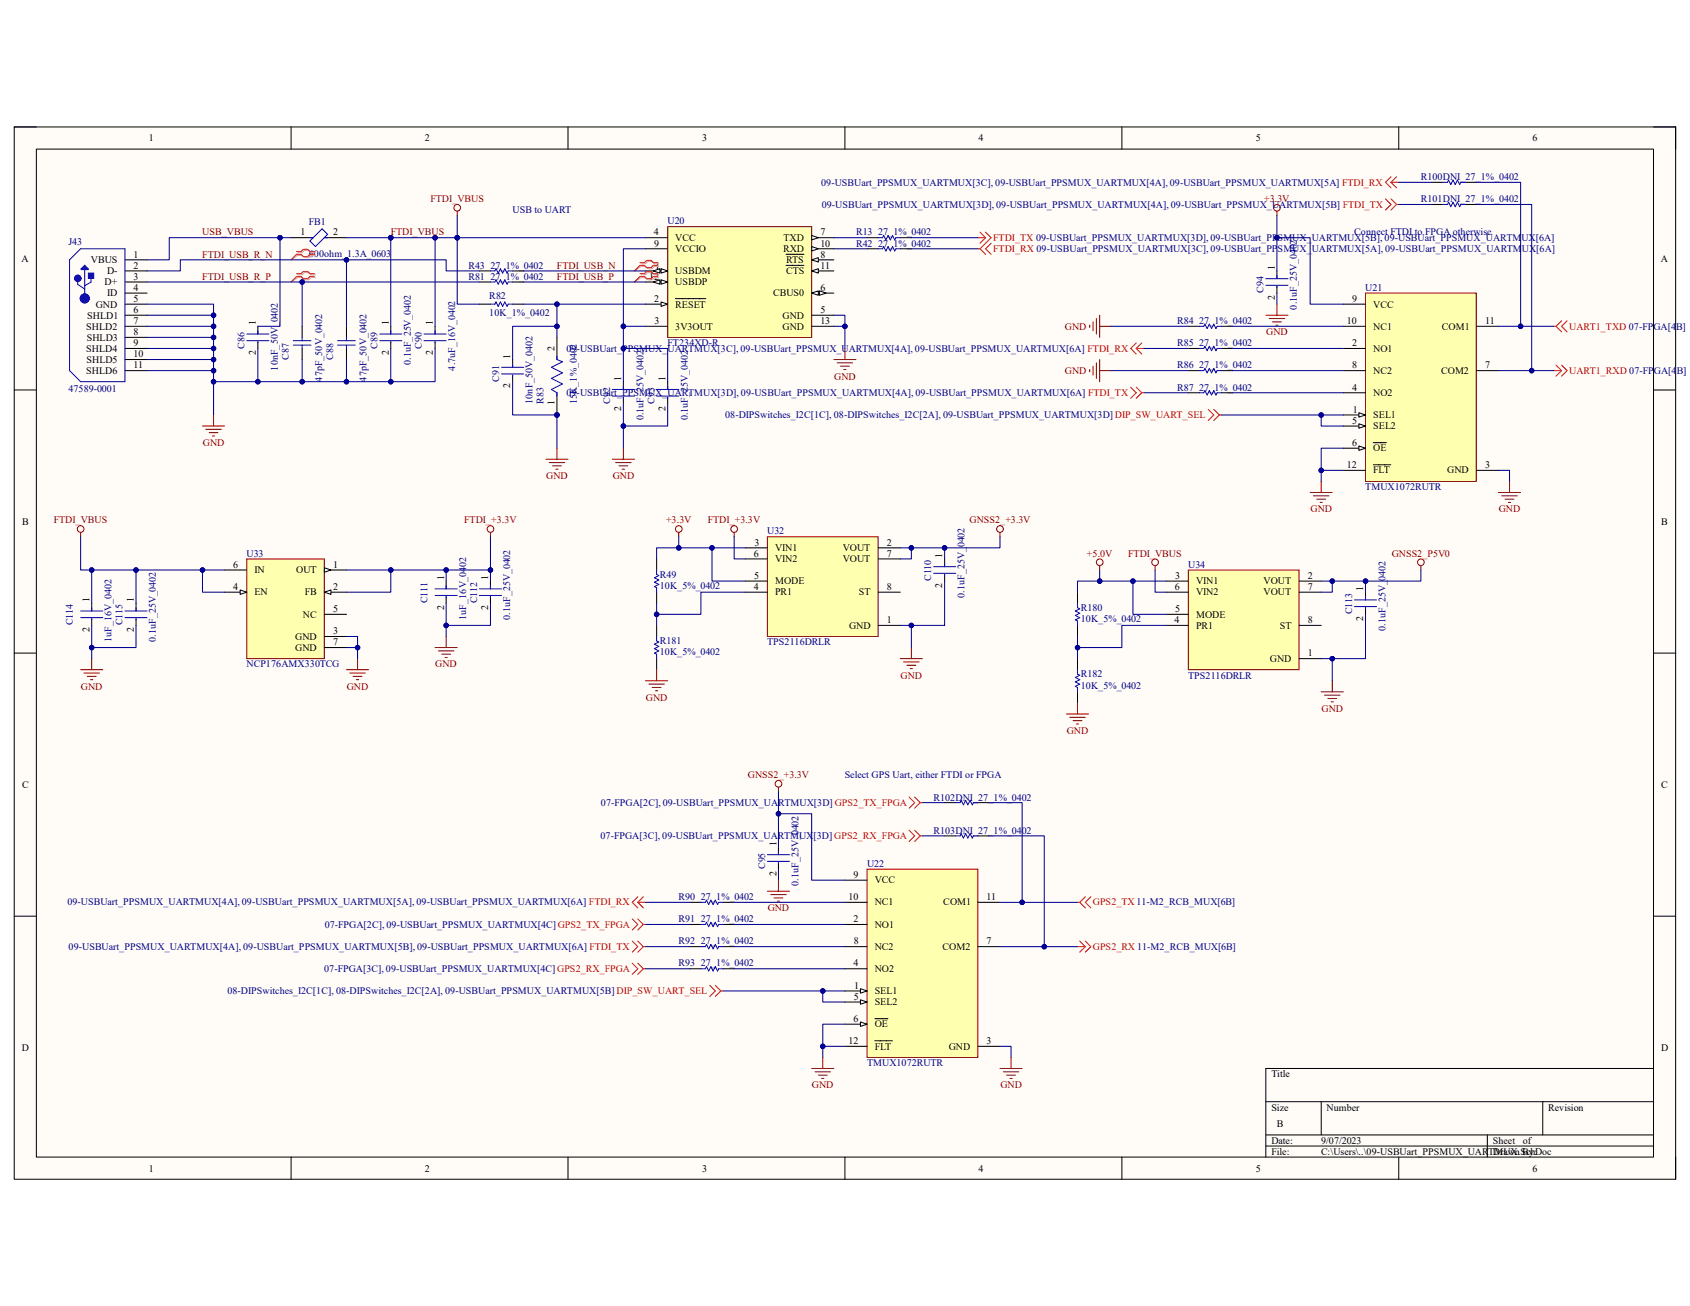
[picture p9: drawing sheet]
<svg xmlns="http://www.w3.org/2000/svg" width="279mm" height="216mm" viewBox="0 0 279 216" stroke-linecap="round" stroke-linejoin="round" font-family="sans-serif">
<defs><g id="words">
<g font-size="1.7">
<text x="24.6" y="23.4">1</text>
<text x="70.2" y="23.4">2</text>
<text x="116.1" y="23.4">3</text>
<text x="161.8" y="23.4">4</text>
<text x="207.6" y="23.4">5</text>
<text x="253.4" y="23.4">6</text>
<text x="49.7" y="38.9">1</text>
<text x="55.1" y="38.9">2</text>
<text x="108.1" y="38.9">4</text>
<text x="108.2" y="40.8">9</text>
<text x="111.6" y="39.8">VCC</text>
<text x="111.6" y="41.7">VCCIO</text>
<text x="129.5" y="41.7">RXD</text>
<text x="129.5" y="39.8">TXD</text>
<text x="135.6" y="40.8">10</text>
<text x="135.6" y="38.9">7</text>
<text x="3.6" y="43.3">A</text>
<text x="15" y="43.5">VBUS</text>
<text x="17.3" y="47.2">D+</text>
<text x="17.7" y="45.3">D-</text>
<text x="22.1" y="42.6">1</text>
<text x="22.1" y="44.4">2</text>
<text x="22.1" y="46.2">3</text>
<text x="107.3" y="46.2">12</text>
<text x="108.3" y="44.4">1</text>
<text x="111.6" y="45.3">USBDM</text>
<text x="111.6" y="47.2">USBDP</text>
<text x="130" y="45.3">CTS</text>
<text x="130" y="43.5">RTS</text>
<text x="135.6" y="44.4">11</text>
<text x="135.6" y="42.6">8</text>
<text x="210.7" y="44.6" transform="rotate(-90 210.7 44.6)">1</text>
<text x="274.6" y="43.3">A</text>
<text x="14.4" y="52.7">SHLD1</text>
<text x="15.8" y="50.8">GND</text>
<text x="17.7" y="49">ID</text>
<text x="22.1" y="48.1">4</text>
<text x="22.1" y="49.9">5</text>
<text x="22.1" y="51.7">6</text>
<text x="22.1" y="53.6">7</text>
<text x="42.3" y="53.8" transform="rotate(-90 42.3 53.8)">1</text>
<text x="64.3" y="53.8" transform="rotate(-90 64.3 53.8)">1</text>
<text x="71.6" y="53.8" transform="rotate(-90 71.6 53.8)">1</text>
<text x="108.2" y="49.9">2</text>
<text x="108.2" y="53.6">3</text>
<text x="111.6" y="50.8">RESET</text>
<text x="127.8" y="49">CBUS0</text>
<text x="129.4" y="52.7">GND</text>
<text x="135.6" y="48.1">6</text>
<text x="135.6" y="51.7">5</text>
<text x="135.6" y="53.6">13</text>
<text x="210.7" y="49.6" transform="rotate(-90 210.7 49.6)">2</text>
<text x="222.7" y="53.6">10</text>
<text x="223.5" y="49.9">9</text>
<text x="227" y="50.8">VCC</text>
<text x="245.5" y="53.6">11</text>
<text x="14.3" y="54.5">SHLD2</text>
<text x="14.3" y="58.2">SHLD4</text>
<text x="14.3" y="60">SHLD5</text>
<text x="14.4" y="56.3">SHLD3</text>
<text x="22.1" y="55.4">8</text>
<text x="22.1" y="57.2">9</text>
<text x="22.1" y="59.1">10</text>
<text x="42.3" y="58.7" transform="rotate(-90 42.3 58.7)">2</text>
<text x="64.3" y="58.7" transform="rotate(-90 64.3 58.7)">2</text>
<text x="71.6" y="58.7" transform="rotate(-90 71.6 58.7)">2</text>
<text x="84.4" y="59.3" transform="rotate(-90 84.4 59.3)">1</text>
<text x="91.7" y="58" transform="rotate(-90 91.7 58)">2</text>
<text x="111.6" y="54.5">3V3OUT</text>
<text x="129.4" y="54.5">GND</text>
<text x="223.5" y="57.2">2</text>
<text x="227" y="58.2">NO1</text>
<text x="227" y="54.5">NC1</text>
<text x="238.4" y="54.5">COM1</text>
<text x="14.3" y="61.8">SHLD6</text>
<text x="22.1" y="60.9">11</text>
<text x="84.4" y="64.2" transform="rotate(-90 84.4 64.2)">2</text>
<text x="102.7" y="62.9" transform="rotate(-90 102.7 62.9)">1</text>
<text x="110" y="62.9" transform="rotate(-90 110 62.9)">1</text>
<text x="223.5" y="64.6">4</text>
<text x="223.5" y="60.9">8</text>
<text x="227" y="65.5">NO2</text>
<text x="227" y="61.8">NC2</text>
<text x="238.3" y="61.8">COM2</text>
<text x="245.5" y="60.9">7</text>
<text x="91.7" y="67" transform="rotate(-90 91.7 67)">1</text>
<text x="102.7" y="67.9" transform="rotate(-90 102.7 67.9)">2</text>
<text x="110" y="67.9" transform="rotate(-90 110 67.9)">2</text>
<text x="223.6" y="70.1">5</text>
<text x="223.6" y="68.2">1</text>
<text x="227" y="69.1">SEL1</text>
<text x="227" y="71">SEL2</text>
<text x="222.7" y="77.4">12</text>
<text x="223.5" y="73.7">6</text>
<text x="227" y="74.6">OE</text>
<text x="245.5" y="77.4">3</text>
<text x="227" y="78.3">FLT</text>
<text x="239.3" y="78.3">GND</text>
<text x="3.6" y="86.7">B</text>
<text x="274.7" y="86.7">B</text>
<text x="38.6" y="93.9">6</text>
<text x="42.1" y="94.8">IN</text>
<text x="49" y="94.8">OUT</text>
<text x="55.1" y="93.9">1</text>
<text x="73.4" y="95.9" transform="rotate(-90 73.4 95.9)">1</text>
<text x="80.7" y="95.9" transform="rotate(-90 80.7 95.9)">1</text>
<text x="124.6" y="92">6</text>
<text x="124.7" y="95.7">5</text>
<text x="124.7" y="90.2">3</text>
<text x="128.1" y="91.1">VIN1</text>
<text x="128.1" y="92.9">VIN2</text>
<text x="139.3" y="91.1">VOUT</text>
<text x="139.3" y="92.9">VOUT</text>
<text x="146.6" y="90.2">2</text>
<text x="146.6" y="92">7</text>
<text x="155.8" y="92.2" transform="rotate(-90 155.8 92.2)">1</text>
<text x="194.3" y="95.7">3</text>
<text x="216.2" y="95.7">2</text>
<text x="14.8" y="99.5" transform="rotate(-90 14.8 99.5)">1</text>
<text x="22.1" y="99.5" transform="rotate(-90 22.1 99.5)">1</text>
<text x="38.6" y="97.5">4</text>
<text x="42.1" y="98.4">EN</text>
<text x="50.4" y="98.4">FB</text>
<text x="55.1" y="97.5">2</text>
<text x="55.1" y="101.2">5</text>
<text x="73.4" y="100.8" transform="rotate(-90 73.4 100.8)">2</text>
<text x="80.7" y="100.8" transform="rotate(-90 80.7 100.8)">2</text>
<text x="124.6" y="97.5">4</text>
<text x="128.1" y="96.6">MODE</text>
<text x="128.1" y="98.4">PR1</text>
<text x="142" y="98.4">ST</text>
<text x="146.6" y="97.5">8</text>
<text x="155.8" y="97.2" transform="rotate(-90 155.8 97.2)">2</text>
<text x="194.2" y="97.5">6</text>
<text x="194.3" y="101.2">5</text>
<text x="197.7" y="96.6">VIN1</text>
<text x="197.7" y="98.4">VIN2</text>
<text x="208.9" y="96.6">VOUT</text>
<text x="208.9" y="98.4">VOUT</text>
<text x="216.2" y="97.5">7</text>
<text x="225.4" y="97.7" transform="rotate(-90 225.4 97.7)">1</text>
<text x="14.8" y="104.5" transform="rotate(-90 14.8 104.5)">2</text>
<text x="22.1" y="104.5" transform="rotate(-90 22.1 104.5)">2</text>
<text x="48.8" y="105.7">GND</text>
<text x="48.8" y="107.6">GND</text>
<text x="50.1" y="102.1">NC</text>
<text x="55.1" y="104.9">3</text>
<text x="55.1" y="106.7">7</text>
<text x="140.4" y="103.9">GND</text>
<text x="146.6" y="103">1</text>
<text x="194.2" y="103">4</text>
<text x="197.7" y="102.1">MODE</text>
<text x="197.7" y="103.9">PR1</text>
<text x="211.6" y="103.9">ST</text>
<text x="216.2" y="103">8</text>
<text x="225.4" y="102.7" transform="rotate(-90 225.4 102.7)">2</text>
<text x="209.9" y="109.4">GND</text>
<text x="216.2" y="108.5">1</text>
<text x="3.6" y="130.3">C</text>
<text x="274.7" y="130.3">C</text>
<text x="128.4" y="139.8" transform="rotate(-90 128.4 139.8)">1</text>
<text x="128.4" y="144.8" transform="rotate(-90 128.4 144.8)">2</text>
<text x="140.3" y="148.8">10</text>
<text x="141.1" y="145.1">9</text>
<text x="144.6" y="146">VCC</text>
<text x="144.6" y="149.7">NC1</text>
<text x="156" y="149.7">COM1</text>
<text x="163.1" y="148.8">11</text>
<text x="141.1" y="152.4">2</text>
<text x="144.6" y="153.4">NO1</text>
<text x="141.1" y="159.8">4</text>
<text x="141.1" y="156.1">8</text>
<text x="144.6" y="160.7">NO2</text>
<text x="144.6" y="157">NC2</text>
<text x="155.8" y="157">COM2</text>
<text x="163.1" y="156.1">7</text>
<text x="141.1" y="165.3">5</text>
<text x="141.2" y="163.4">1</text>
<text x="144.6" y="164.4">SEL1</text>
<text x="144.6" y="166.2">SEL2</text>
<text x="3.6" y="173.7">D</text>
<text x="140.3" y="172.6">12</text>
<text x="141.1" y="169">6</text>
<text x="144.6" y="173.5">FLT</text>
<text x="144.6" y="169.8">OE</text>
<text x="156.8" y="173.5">GND</text>
<text x="163.1" y="172.6">3</text>
<text x="274.6" y="173.7">D</text>
<text x="210.2" y="178.1">Title</text>
<text x="210.2" y="183.6">Size</text>
<text x="219.3" y="183.6">Number</text>
<text x="256" y="183.6">Revision</text>
<text x="210.2" y="189.1">Date:</text>
<text x="210.2" y="190.9">File:</text>
<text x="211.1" y="186.4">B</text>
<text x="218.4" y="189.1">9/07/2023</text>
<text x="218.4" y="190.9">C:\Users\..\09-USBUart_PPSMUX_UARTMUX.SchDoc</text>
<text x="246.8" y="190.9">Drawn By:</text>
<text x="246.8" y="189.1">Sheet</text>
<text x="251.8" y="189.1">of</text>
<text x="24.6" y="193.7">1</text>
<text x="70.2" y="193.7">2</text>
<text x="116.1" y="193.7">3</text>
<text x="161.8" y="193.7">4</text>
<text x="207.6" y="193.7">5</text>
<text x="253.4" y="193.7">6</text>
</g>
<g font-size="1.7" fill="#000080">
<text x="234.9" y="29.8">R100DNI_27_1%_0402</text>
<text x="84.8" y="35.3">USB to UART</text>
<text x="135.8" y="30.7">09-USBUart_PPSMUX_UARTMUX[3C], 09-USBUart_PPSMUX_UARTMUX[4A], 09-USBUart_PPSMUX_UARTMUX[5A] FTDI_RX</text>
<text x="135.8" y="34.3">09-USBUart_PPSMUX_UARTMUX[3D], 09-USBUart_PPSMUX_UARTMUX[4A], 09-USBUart_PPSMUX_UARTMUX[5B] FTDI_TX</text>
<text x="234.9" y="33.4">R101DNI_27_1%_0402</text>
<text x="11.3" y="40.6">J43</text>
<text x="51.1" y="37.3">FB1</text>
<text x="110.4" y="37.1">U20</text>
<text x="141.5" y="38.9">R13 27_1%_0402</text>
<text x="141.5" y="40.8">R42 27_1%_0402</text>
<text x="223.9" y="38.9">Connect FTDI to FPGA otherwise</text>
<text x="51.1" y="42.4">600ohm_1.3A_0603</text>
<text x="77.4" y="46.2">R81 27_1%_0402</text>
<text x="77.4" y="44.4">R43 27_1%_0402</text>
<text x="80.9" y="49.4">R82</text>
<text x="80.9" y="52.3">10K_1%_0402</text>
<text x="194.6" y="53.6">R84 27_1%_0402</text>
<text x="208.9" y="48.4" transform="rotate(-90 208.9 48.4)">C94</text>
<text x="214.4" y="51.2" transform="rotate(-90 214.4 51.2)">0.1uF_25V_0402</text>
<text x="225.7" y="48.1">U21</text>
<text x="40.4" y="57.6" transform="rotate(-90 40.4 57.6)">C86</text>
<text x="47.8" y="59.4" transform="rotate(-90 47.8 59.4)">C87</text>
<text x="55.1" y="59.4" transform="rotate(-90 55.1 59.4)">C88</text>
<text x="62.4" y="57.6" transform="rotate(-90 62.4 57.6)">C89</text>
<text x="69.7" y="57.6" transform="rotate(-90 69.7 57.6)">C90</text>
<text x="93.6" y="58.2">09-USBUart_PPSMUX_UARTMUX[3C], 09-USBUart_PPSMUX_UARTMUX[4A], 09-USBUart_PPSMUX_UARTMUX[6A] FTDI_RX</text>
<text x="110.4" y="57.2">FT234XD-R</text>
<text x="194.6" y="57.2">R85 27_1%_0402</text>
<text x="11.3" y="64.7">47589-0001</text>
<text x="45.9" y="61.3" transform="rotate(-90 45.9 61.3)">10nF_50V_0402</text>
<text x="53.3" y="63.1" transform="rotate(-90 53.3 63.1)">47pF_50V_0402</text>
<text x="60.6" y="63.1" transform="rotate(-90 60.6 63.1)">47pF_50V_0402</text>
<text x="67.9" y="60.4" transform="rotate(-90 67.9 60.4)">0.1uF_25V_0402</text>
<text x="75.2" y="61.3" transform="rotate(-90 75.2 61.3)">4.7uF_16V_0402</text>
<text x="82.6" y="63.1" transform="rotate(-90 82.6 63.1)">C91</text>
<text x="93.6" y="65.5">09-USBUart_PPSMUX_UARTMUX[3D], 09-USBUart_PPSMUX_UARTMUX[4A], 09-USBUart_PPSMUX_UARTMUX[6A] FTDI_TX</text>
<text x="194.6" y="60.9">R86 27_1%_0402</text>
<text x="194.6" y="64.6">R87 27_1%_0402</text>
<text x="88.1" y="66.8" transform="rotate(-90 88.1 66.8)">10nF_50V_0402</text>
<text x="89.9" y="66.8" transform="rotate(-90 89.9 66.8)">R83</text>
<text x="95.4" y="66.8" transform="rotate(-90 95.4 66.8)">15K_1%_0402</text>
<text x="100.9" y="66.8" transform="rotate(-90 100.9 66.8)">C92</text>
<text x="106.4" y="69.5" transform="rotate(-90 106.4 69.5)">0.1uF_25V_0402</text>
<text x="108.2" y="66.8" transform="rotate(-90 108.2 66.8)">C93</text>
<text x="113.7" y="69.5" transform="rotate(-90 113.7 69.5)">0.1uF_25V_0402</text>
<text x="119.9" y="69.1">08-DIPSwitches_I2C[1C], 08-DIPSwitches_I2C[2A], 09-USBUart_PPSMUX_UARTMUX[3D]DIP_SW_UART_SEL</text>
<text x="225.7" y="81">TMUX1072RUTR</text>
<text x="126.8" y="88.3">U32</text>
<text x="40.8" y="92">U33</text>
<text x="109.1" y="95.5">R49</text>
<text x="196.4" y="93.9">U34</text>
<text x="70.7" y="99.7" transform="rotate(-90 70.7 99.7)">C111</text>
<text x="78.9" y="99.7" transform="rotate(-90 78.9 99.7)">C112</text>
<text x="109.1" y="97.3">10K_5%_0402</text>
<text x="154" y="96.1" transform="rotate(-90 154 96.1)">C110</text>
<text x="159.5" y="98.8" transform="rotate(-90 159.5 98.8)">0.1uF_25V_0402</text>
<text x="178.7" y="101">R180</text>
<text x="223.6" y="101.6" transform="rotate(-90 223.6 101.6)">C113</text>
<text x="12.1" y="103.4" transform="rotate(-90 12.1 103.4)">C114</text>
<text x="18.5" y="106.1" transform="rotate(-90 18.5 106.1)">1uF_16V_0402</text>
<text x="20.3" y="103.4" transform="rotate(-90 20.3 103.4)">C115</text>
<text x="25.8" y="106.1" transform="rotate(-90 25.8 106.1)">0.1uF_25V_0402</text>
<text x="77" y="102.5" transform="rotate(-90 77 102.5)">1uF_16V_0402</text>
<text x="84.4" y="102.5" transform="rotate(-90 84.4 102.5)">0.1uF_25V_0402</text>
<text x="109.1" y="106.5">R181</text>
<text x="126.8" y="106.7">TPS2116DRLR</text>
<text x="178.7" y="102.8">10K_5%_0402</text>
<text x="229.1" y="104.3" transform="rotate(-90 229.1 104.3)">0.1uF_25V_0402</text>
<text x="40.8" y="110.3">NCP176AMX330TCG</text>
<text x="109.1" y="108.3">10K_5%_0402</text>
<text x="178.7" y="112">R182</text>
<text x="178.7" y="113.8">10K_5%_0402</text>
<text x="196.4" y="112.2">TPS2116DRLR</text>
<text x="139.7" y="128.7">Select GPS Uart, either FTDI or FPGA</text>
<text x="99.4" y="133.2">07-FPGA[2C], 09-USBUart_PPSMUX_UARTMUX[3D] GPS2_TX_FPGA</text>
<text x="154.3" y="132.3">R102DNI_27_1%_0402</text>
<text x="154.3" y="137.8">R103DNI_27_1%_0402</text>
<text x="99.3" y="138.7">07-FPGA[3C], 09-USBUart_PPSMUX_UARTMUX[3D] GPS2_RX_FPGA</text>
<text x="126.5" y="143.7" transform="rotate(-90 126.5 143.7)">C95</text>
<text x="143.3" y="143.3">U22</text>
<text x="11.1" y="149.7">09-USBUart_PPSMUX_UARTMUX[4A], 09-USBUart_PPSMUX_UARTMUX[5A], 09-USBUart_PPSMUX_UARTMUX[6A] FTDI_RX</text>
<text x="112.2" y="148.8">R90 27_1%_0402</text>
<text x="132" y="146.4" transform="rotate(-90 132 146.4)">0.1uF_25V_0402</text>
<text x="53.7" y="153.4">07-FPGA[2C], 09-USBUart_PPSMUX_UARTMUX[4C]GPS2_TX_FPGA</text>
<text x="112.2" y="152.4">R91 27_1%_0402</text>
<text x="11.3" y="157">09-USBUart_PPSMUX_UARTMUX[4A], 09-USBUart_PPSMUX_UARTMUX[5B], 09-USBUart_PPSMUX_UARTMUX[6A] FTDI_TX</text>
<text x="53.6" y="160.7">07-FPGA[3C], 09-USBUart_PPSMUX_UARTMUX[4C]GPS2_RX_FPGA</text>
<text x="112.2" y="156.1">R92 27_1%_0402</text>
<text x="112.2" y="159.8">R93 27_1%_0402</text>
<text x="37.6" y="164.4">08-DIPSwitches_I2C[1C], 08-DIPSwitches_I2C[2A], 09-USBUart_PPSMUX_UARTMUX[5B] DIP_SW_UART_SEL</text>
<text x="143.3" y="176.3">TMUX1072RUTR</text>
</g>
<g font-size="1.7" fill="#800000">
<text x="71.2" y="33.4">FTDI_VBUS</text>
<text x="209" y="33.4">+3.3V</text>
<text x="33.4" y="38.9">USB_VBUS</text>
<text x="64.6" y="38.9">FTDI_VBUS</text>
<text x="33.4" y="42.6">FTDI_USB_R_N</text>
<text x="33.4" y="46.2">FTDI_USB_R_P</text>
<text x="92.1" y="44.4">FTDI_USB_N</text>
<text x="92.1" y="46.2">FTDI_USB_P</text>
<text x="176.1" y="54.5">GND</text>
<text x="209.3" y="55.4">GND</text>
<text x="137.9" y="62.7">GND</text>
<text x="176.1" y="61.8">GND</text>
<text x="33.5" y="73.7">GND</text>
<text x="90.3" y="79.2">GND</text>
<text x="101.3" y="79.2">GND</text>
<text x="8.9" y="86.5">FTDI_VBUS</text>
<text x="76.8" y="86.5">FTDI_+3.3V</text>
<text x="110.1" y="86.5">+3.3V</text>
<text x="117" y="86.5">FTDI_+3.3V</text>
<text x="160.3" y="86.5">GNSS2_+3.3V</text>
<text x="216.7" y="84.7">GND</text>
<text x="247.8" y="84.7">GND</text>
<text x="179.7" y="92">+5.0V</text>
<text x="186.5" y="92">FTDI_VBUS</text>
<text x="230.1" y="92">GNSS2_P5V0</text>
<text x="72" y="110.3">GND</text>
<text x="148.9" y="112.2">GND</text>
<text x="13.4" y="114">GND</text>
<text x="57.3" y="114">GND</text>
<text x="106.8" y="115.8">GND</text>
<text x="218.5" y="117.6">GND</text>
<text x="176.4" y="121.3">GND</text>
<text x="123.7" y="128.7">GNSS2_+3.3V</text>
<text x="126.9" y="150.6">GND</text>
<text x="134.2" y="179.9">GND</text>
<text x="165.4" y="179.9">GND</text>
</g>
<g font-size="1.7" fill="#f00">
<text x="164.2" y="39.8">FTDI_TX 09-USBUart_PPSMUX_UARTMUX[3D], 09-USBUart_PPSMUX_UARTMUX[5B], 09-USBUart_PPSMUX_UARTMUX[6A]</text>
<text x="164.2" y="41.7">FTDI_RX 09-USBUart_PPSMUX_UARTMUX[3C], 09-USBUart_PPSMUX_UARTMUX[5A], 09-USBUart_PPSMUX_UARTMUX[6A]</text>
<text x="259.4" y="54.5">UART1_TXD 07-FPGA[4B]</text>
<text x="259.4" y="61.8">UART1_RXD 07-FPGA[4B]</text>
<text x="180.7" y="149.7">GPS2_TX 11-M2_RCB_MUX[6B]</text>
<text x="180.7" y="157">GPS2_RX 11-M2_RCB_MUX[6B]</text>
</g>
</g></defs>
<path d="M2.3 21h274.7v173.9h-274.7z" fill-rule="evenodd" fill="#fffcf8"/>
<path d="M2.3 21h274.7v173.9h-274.7z" fill="none" stroke="#000" stroke-width=".17"/>
<path d="M6 24.6h267.4v166.7h-267.4z" fill-rule="evenodd" fill="#fffcf8"/>
<g fill="none" stroke="#000" stroke-width=".17">
<path d="M2.3 21h3.7M6 24.6h267.4v166.7h-267.4zM48.1 21v3.6M93.9 21v3.6M139.7 21v3.6M185.5 21v3.6M231.2 21v3.6M273.4 21h3.6v3.6M2.3 64.5h3.7M273.4 64.5h3.6M2.3 108h3.7M273.4 108h3.6"/>
<path d="M2.3 151.5h3.7M273.4 151.5h3.6M273.4 176.6h-64.1v14.7M48.1 191.3v3.6M93.9 191.3v3.6M139.7 191.3v3.6M185.5 191.3v3.6M209.3 182.1h64.1M209.3 187.6h64.1M209.3 189.5h64.1M218.4 182.1v5.5M231.2 191.3v3.6"/>
<path d="M245.9 187.6v3.7M255.1 182.1v5.5M277 191.3v3.6"/>
</g>
<path d="M110.4 37.5h23.8v18.3h-23.8z" fill-rule="evenodd" fill="#ffffb0"/>
<path d="M110.4 37.5h23.8v18.3h-23.8z" fill="none" stroke="#800000" stroke-width=".17"/>
<path d="M106.7 39.3h3.7M106.7 53.9h3.7M106.7 41.1h3.7M134.2 44.8h3.7" fill="none" stroke="#000" stroke-width=".17"/>
<path d="M134.2 44.8l1.1-.4v.8z" fill="#f8fcff"/>
<path d="M106.7 50.3h3.7M130 43.9h2.9M134.2 44.8l1.1-.4v.8z" fill="none" stroke="#000" stroke-width=".17"/>
<path d="M109.3 49.9l1.1 .4-1.1 .3z" fill="#f8fcff"/>
<path d="M109.3 49.9l1.1 .4-1.1 .3zM111.7 49.4h5M134.2 43h3.7" fill="none" stroke="#000" stroke-width=".17"/>
<path d="M134.2 43l1.1-.4v.7z" fill="#f8fcff"/>
<path d="M130 42h2.9M134.2 43l1.1-.4v.7zM134.2 48.5h3.7" fill="none" stroke="#000" stroke-width=".17"/>
<path d="M134.2 48.5l1.1-.4v.7z" fill="#f8fcff"/>
<path d="M134.2 48.5l1.1-.4v.7z" fill="none" stroke="#000" stroke-width=".17"/>
<path d="M135.5 48.1l1.1 .4-1.1 .3z" fill="#f8fcff"/>
<path d="M134.2 41.1h3.7M135.5 48.1l1.1 .4-1.1 .3z" fill="none" stroke="#000" stroke-width=".17"/>
<path d="M134.2 40.8l1.1 .3-1.1 .4z" fill="#f8fcff"/>
<path d="M134.2 39.3h3.7M134.2 40.8l1.1 .3-1.1 .4z" fill="none" stroke="#000" stroke-width=".17"/>
<path d="M134.2 38.9l1.1 .4-1.1 .4z" fill="#f8fcff"/>
<path d="M134.2 38.9l1.1 .4-1.1 .4zM106.7 44.8h3.7" fill="none" stroke="#000" stroke-width=".17"/>
<path d="M109.3 44.4l1.1 .4-1.1 .4z" fill="#f8fcff"/>
<path d="M109.3 44.4l1.1 .4-1.1 .4z" fill="none" stroke="#000" stroke-width=".17"/>
<path d="M108 44.8l1.1-.4v.8z" fill="#f8fcff"/>
<path d="M106.7 46.6h3.7M108 44.8l1.1-.4v.8z" fill="none" stroke="#000" stroke-width=".17"/>
<path d="M109.3 46.3l1.1 .3-1.1 .4z" fill="#f8fcff"/>
<path d="M109.3 46.3l1.1 .3-1.1 .4z" fill="none" stroke="#000" stroke-width=".17"/>
<path d="M108 46.6l1.1-.3v.7z" fill="#f8fcff"/>
<g fill="none" stroke="#000" stroke-width=".17">
<path d="M48.1 39.3h3.7M53.6 39.3h3.7M42.6 53.9v1.3M42.6 56.5v1.1M79.3 46.6h1.8M79.3 44.8h1.8M84.8 46.6h1.8M84.8 44.8h1.8M108 46.6l1.1-.3v.7zM134.2 52.1h3.7M134.2 53.9h3.7M103.1 63.1v1.3"/>
<path d="M103.1 65.7v1.1"/>
</g>
<g fill="none" stroke="#00f" stroke-width=".17">
<path d="M51.2 39.3h.6M53.3 37.8l.9 .9-2 2.1-1-1zM53.6 39.3h.6M40.8 55.2h3.7M40.8 56.3h3.7M42.6 54.7v.5M42.6 56.5v.2M81.1 46.6h.7l.2-.3 .4 .7 .3-.7 .4 .7 .4-.7 .3 .7 .2-.4h.7M81.1 44.8h.7l.2-.4 .4 .8 .3-.8 .4 .8 .4-.8 .3 .8 .2-.4h.7M101.2 64.4h3.7M101.2 65.5h3.7M103.1 63.8v.6"/>
<path d="M103.1 65.7v.1"/>
</g>
<path d="M33.5 70.4h3.6M34 71h2.6M34.6 71.5h1.4M35.1 72.1h.4M35.3 68.6v1.8" fill="none" stroke="#800000" stroke-width=".17"/>
<circle cx="64.6" cy="39.3" r=".37" fill="#000080"/>
<circle cx="64.6" cy="39.3" r=".37" fill="none" stroke="#000080" stroke-width=".17"/>
<g fill="none" stroke="#800000" stroke-width=".17">
<path d="M137.9 59.4h3.6M138.4 60h2.6M139.7 57.6v1.8M90.2 75.9h3.7M90.8 76.5h2.6M91.3 77h1.5M91.9 77.6h.4M92.1 74.1v1.8M101.2 75.9h3.7M101.8 76.5h2.5M102.3 77h1.5M102.9 77.6h.3"/>
<path d="M103.1 74.1v1.8M139 60.5h1.4M139.5 61.1h.4"/>
</g>
<g fill="none" stroke="#000" stroke-width=".17">
<path d="M143.3 39.3h1.9M148.8 39.3h1.9M64.6 53.9v1.3M64.6 56.5v1.1M71.9 53.9v1.3M71.9 56.5v1.1M79.3 50.3h1.8M84.7 59.4v1.3M84.8 50.3h1.8M143.3 41.1h1.9M148.8 41.1h1.9M84.7 62v1.1"/>
<path d="M110.4 63.1v1.3M110.4 65.7v1.1"/>
</g>
<g fill="none" stroke="#00f" stroke-width=".17">
<path d="M145.2 39.3h.7l.2-.4 .4 .8 .3-.8 .4 .8 .4-.8 .3 .8 .2-.4h.7M62.8 55.2h3.6M62.8 56.3h3.6M64.6 54.7v.5M64.6 56.5v.2M70.1 55.2h3.7M70.1 56.3h3.7M71.9 54.7v.5M71.9 56.5v.2M81.1 50.3h.7l.2-.4 .4 .7 .3-.7 .4 .7 .4-.7 .3 .7 .2-.3h.7M145.2 41.1h.7l.2-.3 .4 .7 .3-.7 .4 .7 .4-.7 .3 .7 .2-.4h.7M82.9 60.7h3.7"/>
<path d="M82.9 61.8h3.7M84.7 60.2v.5M84.7 62v.2M108.6 64.4h3.6M108.6 65.5h3.6M110.4 63.8v.6M110.4 65.7v.1"/>
</g>
<path d="M161.7 39.3h1.2M162 38.4l.9 .9M162.9 39.3l-.9 .9M162.9 38.4l1 .9-1.9 1.8M161.7 41.1h.3M162 41.1l.9 .9M163.9 40.2l-1 .9 1 .9" fill="none" stroke="#f00" stroke-width=".17"/>
<path d="M143.4 143.7h18.3v31.1h-18.3z" fill-rule="evenodd" fill="#ffffb0"/>
<path d="M143.4 143.7h18.3v31.1h-18.3z" fill="none" stroke="#800000" stroke-width=".17"/>
<path d="M139.7 145.5h3.6M139.7 163.8h3.6" fill="none" stroke="#000" stroke-width=".17"/>
<path d="M142.3 163.4l1 .4-1 .4z" fill="#f8fcff"/>
<path d="M139.7 165.7h3.6M142.3 163.4l1 .4-1 .4z" fill="none" stroke="#000" stroke-width=".17"/>
<path d="M142.3 165.3l1 .4-1 .3z" fill="#f8fcff"/>
<path d="M139.7 152.8h3.6M161.7 149.2h3.6M161.7 156.5h3.6M139.7 160.2h3.6M139.7 173h3.6M139.7 169.3h3.6M142.3 165.3l1 .4-1 .3zM144.6 172.1h2.9" fill="none" stroke="#000" stroke-width=".17"/>
<path d="M142.3 168.9l1 .4-1 .4z" fill="#f8fcff"/>
<g fill="none" stroke="#000" stroke-width=".17">
<path d="M114 149.2h1.9M114 156.5h1.9M114 152.8h1.9M119.5 149.2h1.9M119.5 156.5h1.9M119.5 152.8h1.9M128.7 140v1.3M128.7 142.6v1.1M139.7 149.2h3.6M139.7 156.5h3.6M114 160.2h1.9M119.5 160.2h1.9"/>
<path d="M142.3 168.9l1 .4-1 .4zM144.6 168.4h2.2M161.7 173h3.6"/>
</g>
<g fill="none" stroke="#800000" stroke-width=".17">
<path d="M128.7 130.1v.8M126.9 147.3h3.6M127.4 147.9h2.6M128 148.4h1.4M128.5 149h.4M128.7 145.5v1.8M134.2 176.6h3.7M134.7 177.2h2.6M135.3 177.7h1.5M135.8 178.3h.4M136 174.8v1.8M165.3 176.6h3.7"/>
<path d="M165.9 177.2h2.5M166.4 177.7h1.5M167 178.3h.3M167.2 174.8v1.8"/>
<circle cx="128.7" cy="129.6" r=".55"/>
</g>
<path d="M115.9 149.2h.7l.2-.4 .4 .7 .3-.7 .4 .7 .4-.7 .3 .7 .2-.3h.7M115.9 156.5h.7l.2-.4 .4 .8 .3-.8 .4 .8 .4-.8 .3 .8 .2-.4h.7M115.9 152.8h.7l.2-.3 .4 .7 .3-.7 .4 .7 .4-.7 .3 .7 .2-.4h.7M126.9 141.3h3.6M126.9 142.4h3.6M128.7 140.7v.6M128.7 142.6v.2M115.9 160.2h.7l.2-.4 .4 .7 .3-.7 .4 .7 .4-.7 .3 .7 .2-.3h.7" fill="none" stroke="#00f" stroke-width=".17"/>
<g fill="none" stroke="#f00" stroke-width=".17">
<path d="M104.5 159.2l.9 1-.9 .9M104.5 151.9l.9 .9-.9 .9M104.5 155.6l.9 .9-.9 .9M105.4 159.2l1 1M105.4 151.9l1 .9M105.4 155.6l1 .9M105.4 149.2l1 .9M105.4 148.3l-.9 .9 .9 .9M105.4 149.2h1.3M106.4 152.8l-1 .9M106.4 152.8h.3M106.4 156.5l-1 .9"/>
<path d="M106.4 156.5h.3M106.4 148.3l-1 .9M178.1 156.5h1.3M178.1 149.2h.4M178.5 155.6l.9 .9M178.5 149.2l.9 .9M179.4 156.5l-.9 .9M179.4 155.6l.9 .9-.9 .9M179.4 148.3l-.9 .9M180.3 148.3l-.9 .9 .9 .9M106.4 160.2l-1 .9M106.4 160.2h.3"/>
<path d="M117.3 162.9l1 .9-1 .9M118.3 162.9l.9 .9M119.2 163.8l-.9 .9M119.2 163.8h.3"/>
</g>
<path d="M225.8 48.5h18.3v31.1h-18.3z" fill-rule="evenodd" fill="#ffffb0"/>
<path d="M225.8 48.5h18.3v31.1h-18.3z" fill="none" stroke="#800000" stroke-width=".17"/>
<path d="M222.1 50.3h3.7M222.1 68.6h3.7" fill="none" stroke="#000" stroke-width=".17"/>
<path d="M224.7 68.2l1.1 .4-1.1 .4z" fill="#f8fcff"/>
<path d="M222.1 70.4h3.7M224.7 68.2l1.1 .4-1.1 .4z" fill="none" stroke="#000" stroke-width=".17"/>
<path d="M224.7 70.1l1.1 .3-1.1 .4z" fill="#f8fcff"/>
<path d="M222.1 57.6h3.7M244.1 53.9h3.6M222.1 64.9h3.7M222.1 77.8h3.7M222.1 74.1h3.7M224.7 70.1l1.1 .3-1.1 .4zM227 76.8h2.9M244.1 61.3h3.6" fill="none" stroke="#000" stroke-width=".17"/>
<path d="M224.7 73.7l1.1 .4-1.1 .4z" fill="#f8fcff"/>
<g fill="none" stroke="#000" stroke-width=".17">
<path d="M236.7 30.1h1.9M236.7 33.8h1.9M242.2 30.1h1.9M242.2 33.8h1.9M196.5 53.9h1.8M196.5 57.6h1.8M202 53.9h1.8M202 57.6h1.8M211.1 44.8v1.3M211.1 47.3v1.2M222.1 53.9h3.7M196.5 61.3h1.8"/>
<path d="M196.5 64.9h1.8M202 61.3h1.8M202 64.9h1.8M222.1 61.3h3.7M224.7 73.7l1.1 .4-1.1 .4zM227 73.2h2.2M244.1 77.8h3.6M156.2 132.7h1.8M156.2 138.2h1.8M161.7 132.7h1.8M161.7 138.2h1.8"/>
</g>
<g fill="none" stroke="#800000" stroke-width=".17">
<path d="M211.1 34.9v.7M180.2 53.8v.3M180.7 53.2v1.5M181.3 52.7v2.5M181.3 60v2.6M181.8 52.1v3.7M181.8 59.4v3.7M181.8 53.9h1.8M209.3 52.1h3.6M209.8 52.7h2.6M210.4 53.2h1.4M210.9 53.8h.4"/>
<path d="M211.1 50.3v1.8M180.2 61.1v.4M180.7 60.5v1.5M181.8 61.3h1.8M218.4 79.6v1.8M249.6 79.6v1.8M216.6 81.4h3.7M217.1 82h2.6M217.7 82.5h1.5M218.2 83.1h.4M247.7 81.4h3.7M248.3 82h2.5"/>
<path d="M248.8 82.5h1.5M249.4 83.1h.3"/>
<circle cx="211.1" cy="34.4" r=".55"/>
</g>
<path d="M238.6 30.1h.7l.2-.3 .4 .7 .3-.7 .4 .7 .4-.7 .3 .7 .2-.4h.7M238.6 33.8h.7l.2-.4 .4 .8 .3-.8 .4 .8 .4-.8 .3 .8 .2-.4h.7M198.3 53.9h.7l.2-.3 .4 .7 .3-.7 .4 .7 .4-.7 .3 .7 .2-.4h.8M198.3 57.6h.7l.2-.4 .4 .8 .3-.8 .4 .8 .4-.8 .3 .8 .2-.4h.8M209.3 46.1h3.6M209.3 47.2h3.6M211.1 45.5v.6M211.1 47.3v.2M198.3 61.3h.7l.2-.4 .4 .7 .3-.7 .4 .7 .4-.7 .3 .7 .2-.3h.8M198.3 64.9h.7l.2-.3 .4 .7 .3-.7 .4 .7 .4-.7 .3 .7 .2-.4h.8M158 132.7h.7l.2-.4 .4 .8 .3-.8 .4 .8 .4-.8 .3 .8 .2-.4h.8M158 138.2h.7l.2-.4 .4 .7 .3-.7 .4 .7 .4-.7 .3 .7 .2-.3h.8" fill="none" stroke="#00f" stroke-width=".17"/>
<g fill="none" stroke="#f00" stroke-width=".17">
<path d="M229.1 32.9l.9 .9-.9 .9M230 30.1l.9 1M230 29.2l-.9 .9 .9 1M230 30.1h1.2M230 32.9l.9 .9M230.9 29.2l-.9 .9M230.9 33.8l-.9 .9M230.9 33.8h.3M49 45.2h.8l.3-.3h.8l.3 .3h.8M49 41.6h.8l.3-.4h.8l.3 .4h.8M52 45.7h-.8l-.3 .4h-.8l-.3-.4h-.8l-.9 .9M52 42h-.8l-.3 .4h-.8l-.3-.4h-.8l-.9 1"/>
<path d="M105.8 43.4h.7l.4-.4h.7l.4 .4h.7M105.8 45.2h.7l.4-.3h.7l.4 .3h.7M108.7 43.9h-.7l-.4 .3h-.7l-.4-.3h-.7l-.9 .9M108.7 45.7h-.7l-.4 .4h-.7l-.4-.4h-.7l-.9 .9M187.8 57.6l1 .9M187.8 56.7l-.9 .9 .9 .9M187.8 57.6h1.3M188.8 56.7l-1 .9M256.9 53.9h.3M257.2 53.9l1 1M258.2 53l-1 .9M259.1 53l-.9 .9 .9 1"/>
<path d="M186.9 64l.9 .9-.9 .9M187.8 64l1 .9M188.8 64.9l-1 .9M188.8 64.9h.3M199.7 67.7l1 .9-1 .9M200.7 67.7l.9 .9M201.6 68.6l-.9 .9M201.6 68.6h.4M256.9 61.3h1.3M257.2 60.4l1 .9M258.2 61.3l-1 .9M258.2 60.4l.9 .9-.9 .9"/>
<path d="M150.3 137.3l.9 .9-.9 .9M150.3 131.8l.9 .9-.9 .9M151.2 137.3l.9 .9M151.2 131.8l.9 .9M152.1 138.2l-.9 .9M152.1 138.2h.4M152.1 132.7l-.9 .9M152.1 132.7h.4"/>
</g>
<path d="M49.2 45.4h.8l.3-.3h.8l.3 .3h.8M49.2 41.8h.8l.3-.4h.8l.3 .4h.8M52.2 45.9h-.8l-.3 .4h-.8l-.3-.4h-.8l-1.1 .7M52.2 42.2h-.8l-.3 .4h-.8l-.3-.4h-.8l-1.1 .8M106 43.6h.7l.4-.4h.7l.4 .4h.7M106 45.4h.7l.4-.3h.7l.4 .3h.7M108.9 44.1h-.7l-.4 .3h-.7l-.4-.3h-.7l-1.1 .7M108.9 45.9h-.7l-.4 .4h-.7l-.4-.4h-.7l-1.1 .7" fill="none" stroke="#d0a19e" stroke-width=".17"/>
<circle cx="92.1" cy="68.6" r=".37" fill="#000080"/>
<circle cx="92.1" cy="68.6" r=".37" fill="none" stroke="#000080" stroke-width=".17"/>
<path d="M92.1 64.9v3.7" fill="none" stroke="#000" stroke-width=".17"/>
<circle cx="92.1" cy="68.6" r=".37" fill="#000080"/>
<circle cx="92.1" cy="68.6" r=".37" fill="none" stroke="#000080" stroke-width=".17"/>
<g fill="none" stroke="#000" stroke-width=".17">
<path d="M20.7 43h3.6M20.7 44.8h3.6M20.7 46.6h3.6M20.7 48.5h3.6M20.7 50.3h3.6M20.7 52.1h3.6M20.7 53.9h3.6M20.7 55.8h3.6M20.7 57.6h3.6M50 53.9v1.9M50 57.6v1.8M57.3 53.9v1.9"/>
<path d="M57.3 57.6v1.8M92.1 55.8v3.6"/>
</g>
<g fill="none" stroke="#00f" stroke-width=".17">
<path d="M12.9 46.3v.7l1.1 .8M13.4 44.4l.6-.6 .6 .6v.2h-1.2zM13.4 44.4h1M14 44.6v4.7M14 44l-.3 .3h.6l-.3-.2M15.1 45.8v.8l-1.1 .6M20.7 41.1h-7.4l-1.8 1.9v18.3l1.8 1.8M48.5 56.3h2.9M48.5 57.1h2.9M50 55.8v.5M50 57.1v.5M55.8 56.3h2.9"/>
<path d="M55.8 57.1h2.9M57.3 55.8v.5M57.3 57.1v.5M92.1 58.9v.5l.9 .4-1.8 .9 1.8 .9-1.8 1 1.8 .9-1.8 .9 .9 .5v.6"/>
</g>
<path d="M14.6 45.1h.9v.9h-.9z" fill-rule="evenodd" fill="#00f"/>
<path d="M14.6 45.1h.9v.9h-.9zM20.7 41.1v22h-7.4" fill="none" stroke="#00f" stroke-width=".17"/>
<g fill="none" stroke="#00f" stroke-width=".93">
<circle cx="12.9" cy="46" r=".15"/>
<circle cx="14" cy="49.3" r=".37"/>
</g>
<path d="M20.7 59.4h3.6M20.7 61.3h3.6" fill="none" stroke="#000" stroke-width=".17"/>
<path d="M40.8 92.4h12.8v16.5h-12.8z" fill-rule="evenodd" fill="#ffffb0"/>
<path d="M40.8 92.4h12.8v16.5h-12.8z" fill="none" stroke="#800000" stroke-width=".17"/>
<path d="M37.1 97.9h3.7" fill="none" stroke="#000" stroke-width=".17"/>
<path d="M39.7 97.5l1.1 .4-1.1 .4z" fill="#f8fcff"/>
<path d="M39.7 97.5l1.1 .4-1.1 .4zM53.6 97.9h3.7" fill="none" stroke="#000" stroke-width=".17"/>
<path d="M53.6 97.9l1.1-.4v.8z" fill="#f8fcff"/>
<path d="M37.1 94.2h3.7M53.6 97.9l1.1-.4v.8zM53.6 94.2h3.7M53.6 101.6h3.7" fill="none" stroke="#000" stroke-width=".17"/>
<path d="M53.6 93.9l1.1 .3-1.1 .4z" fill="#f8fcff"/>
<path d="M15.2 99.7v1.3M22.5 99.7v1.3M53.6 93.9l1.1 .3-1.1 .4zM73.8 96.1v1.2M73.8 98.6v1.1M81.1 96.1v1.2M81.1 98.6v1.1M15.2 102.3v1.1M22.5 102.3v1.1M53.6 105.2h3.7M53.6 107.1h3.7" fill="none" stroke="#000" stroke-width=".17"/>
<g fill="none" stroke="#00f" stroke-width=".17">
<path d="M71.9 97.3h3.7M71.9 98.4h3.7M73.8 96.8v.5M73.8 98.6v.2M79.3 97.3h3.6M79.3 98.4h3.6M81.1 96.8v.5M81.1 98.6v.2M13.3 101h3.7M13.3 102.1h3.7M15.2 100.5v.5M15.2 102.3v.2"/>
<path d="M20.7 101h3.6M20.7 102.1h3.6M22.5 100.5v.5M22.5 102.3v.2"/>
</g>
<g fill="none" stroke="#800000" stroke-width=".17">
<path d="M75.6 34.9v.7M13.3 88v.7M81.1 88v.7M13.3 110.7h3.7M13.9 111.3h2.5M14.4 111.8h1.5M15 112.4h.3M15.2 108.9v1.8M57.3 110.7h3.6M57.8 111.3h2.6M58.4 111.8h1.4M58.9 112.4h.4"/>
<path d="M59.1 108.9v1.8M71.9 107.1h3.7M72.5 107.6h2.5M73 108.1h1.5M73.6 108.7h.3M73.8 105.2v1.9"/>
<circle cx="75.6" cy="34.3" r=".55"/>
<circle cx="13.3" cy="87.5" r=".55"/>
<circle cx="81.1" cy="87.5" r=".55"/>
</g>
<path d="M126.9 88.7h18.3v16.5h-18.3z" fill-rule="evenodd" fill="#ffffb0"/>
<g fill="none" stroke="#800000" stroke-width=".17">
<path d="M112.2 88v.7M121.4 88v.7M126.9 88.7h18.3v16.5h-18.3zM165.3 88v.7M106.7 112.5h3.7M107.3 113.1h2.5M107.8 113.6h1.5M108.4 114.2h.3M108.6 110.7v1.8M148.8 108.9h3.7M149.4 109.4h2.6M149.9 110h1.5"/>
<path d="M150.5 110.5h.4M150.7 107.1v1.8"/>
<circle cx="112.2" cy="87.5" r=".55"/>
<circle cx="121.4" cy="87.5" r=".55"/>
<circle cx="165.3" cy="87.5" r=".55"/>
</g>
<g fill="none" stroke="#000" stroke-width=".17">
<path d="M108.6 92.4v1.8M108.6 97.9v1.8M123.2 90.6h3.7M123.2 92.4h3.7M123.2 96.1h3.7M123.2 97.9h3.7M145.2 90.6h3.6M145.2 92.4h3.6M145.2 97.9h3.6M156.2 92.4v1.3M156.2 95v1.1M108.6 103.4v1.8"/>
<path d="M108.6 108.9v1.8M145.2 103.4h3.6"/>
</g>
<path d="M108.6 94.2v.8l.3 .1-.7 .4 .7 .4-.7 .3 .7 .4-.7 .4 .4 .2v.7M154.3 93.7h3.7M154.3 94.8h3.7M156.2 93.1v.6M156.2 95v.1M108.6 105.2v.7l.3 .2-.7 .4 .7 .4-.7 .3 .7 .4-.7 .4 .4 .1v.8" fill="none" stroke="#00f" stroke-width=".17"/>
<path d="M86.6 44.8h20.1M86.6 46.6h20.1M106.7 41.1h-3.6v12.8" fill="none" stroke="#000080" stroke-width=".17"/>
<circle cx="103.1" cy="53.9" r=".37" fill="#000080"/>
<g fill="none" stroke="#000080" stroke-width=".17">
<path d="M137.9 53.9h1.8"/>
<circle cx="103.1" cy="53.9" r=".37"/>
</g>
<circle cx="139.7" cy="53.9" r=".37" fill="#000080"/>
<g fill="none" stroke="#000080" stroke-width=".17">
<path d="M75.6 39.3v11h3.7"/>
<circle cx="139.7" cy="53.9" r=".37"/>
</g>
<circle cx="75.6" cy="39.3" r=".37" fill="#000080"/>
<g fill="none" stroke="#000080" stroke-width=".17">
<path d="M46.3 39.3v14.6h-3.7M137.9 39.3h5.4M150.7 39.3h11M137.9 41.1h5.4M150.7 41.1h11"/>
<circle cx="75.6" cy="39.3" r=".37"/>
</g>
<circle cx="46.3" cy="39.3" r=".37" fill="#000080"/>
<g fill="none" stroke="#000080" stroke-width=".17">
<path d="M50 59.4v3.7"/>
<circle cx="46.3" cy="39.3" r=".37"/>
</g>
<circle cx="50" cy="63.1" r=".37" fill="#000080"/>
<g fill="none" stroke="#000080" stroke-width=".17">
<path d="M50 46.6v7.3"/>
<circle cx="50" cy="63.1" r=".37"/>
</g>
<circle cx="50" cy="46.6" r=".37" fill="#000080"/>
<g fill="none" stroke="#000080" stroke-width=".17">
<path d="M57.3 59.4v3.7"/>
<circle cx="50" cy="46.6" r=".37"/>
</g>
<circle cx="57.3" cy="63.1" r=".37" fill="#000080"/>
<g fill="none" stroke="#000080" stroke-width=".17">
<path d="M57.3 43v10.9"/>
<circle cx="57.3" cy="63.1" r=".37"/>
</g>
<circle cx="57.3" cy="43" r=".37" fill="#000080"/>
<g fill="none" stroke="#000080" stroke-width=".17">
<path d="M64.6 39.3v14.6"/>
<circle cx="57.3" cy="43" r=".37"/>
</g>
<circle cx="64.6" cy="39.3" r=".37" fill="#000080"/>
<g fill="none" stroke="#000080" stroke-width=".17">
<path d="M71.9 39.3v14.6"/>
<circle cx="64.6" cy="39.3" r=".37"/>
</g>
<circle cx="71.9" cy="39.3" r=".37" fill="#000080"/>
<g fill="none" stroke="#000080" stroke-width=".17">
<path d="M71.9 57.6v5.5h-7.3"/>
<circle cx="71.9" cy="39.3" r=".37"/>
</g>
<circle cx="64.6" cy="63.1" r=".37" fill="#000080"/>
<g fill="none" stroke="#000080" stroke-width=".17">
<path d="M103.1 57.6h7.3v5.5"/>
<circle cx="64.6" cy="63.1" r=".37"/>
</g>
<circle cx="103.1" cy="57.6" r=".37" fill="#000080"/>
<g fill="none" stroke="#000080" stroke-width=".17">
<path d="M110.4 66.8v3.6h-7.3"/>
<circle cx="103.1" cy="57.6" r=".37"/>
</g>
<circle cx="103.1" cy="70.4" r=".37" fill="#000080"/>
<g fill="none" stroke="#000080" stroke-width=".17">
<path d="M84.8 63.1v5.5h7.3v5.5"/>
<circle cx="103.1" cy="70.4" r=".37"/>
</g>
<circle cx="92.1" cy="68.6" r=".37" fill="#000080"/>
<g fill="none" stroke="#000080" stroke-width=".17">
<path d="M64.6 57.6v5.5h-22"/>
<circle cx="92.1" cy="68.6" r=".37"/>
</g>
<circle cx="42.6" cy="63.1" r=".37" fill="#000080"/>
<circle cx="42.6" cy="63.1" r=".37" fill="none" stroke="#000080" stroke-width=".17"/>
<circle cx="50" cy="63.1" r=".37" fill="#000080"/>
<circle cx="50" cy="63.1" r=".37" fill="none" stroke="#000080" stroke-width=".17"/>
<circle cx="57.3" cy="63.1" r=".37" fill="#000080"/>
<circle cx="57.3" cy="63.1" r=".37" fill="none" stroke="#000080" stroke-width=".17"/>
<circle cx="64.6" cy="63.1" r=".37" fill="#000080"/>
<g fill="none" stroke="#000080" stroke-width=".17">
<path d="M57.3 39.3h49.4"/>
<circle cx="64.6" cy="63.1" r=".37"/>
</g>
<circle cx="64.6" cy="39.3" r=".37" fill="#000080"/>
<circle cx="64.6" cy="39.3" r=".37" fill="none" stroke="#000080" stroke-width=".17"/>
<circle cx="71.9" cy="39.3" r=".37" fill="#000080"/>
<circle cx="71.9" cy="39.3" r=".37" fill="none" stroke="#000080" stroke-width=".17"/>
<circle cx="75.6" cy="39.3" r=".37" fill="#000080"/>
<g fill="none" stroke="#000080" stroke-width=".17">
<path d="M86.6 50.3h20.1"/>
<circle cx="75.6" cy="39.3" r=".37"/>
</g>
<circle cx="92.1" cy="50.3" r=".37" fill="#000080"/>
<g fill="none" stroke="#000080" stroke-width=".17">
<path d="M106.7 53.9h-3.6v9.2"/>
<circle cx="92.1" cy="50.3" r=".37"/>
</g>
<circle cx="103.1" cy="57.6" r=".37" fill="#000080"/>
<circle cx="103.1" cy="57.6" r=".37" fill="none" stroke="#000080" stroke-width=".17"/>
<circle cx="103.1" cy="53.9" r=".37" fill="#000080"/>
<g fill="none" stroke="#000080" stroke-width=".17">
<path d="M137.9 52.1h1.8v5.5"/>
<circle cx="103.1" cy="53.9" r=".37"/>
</g>
<circle cx="139.7" cy="53.9" r=".37" fill="#000080"/>
<g fill="none" stroke="#000080" stroke-width=".17">
<path d="M103.1 66.8v7.3"/>
<circle cx="139.7" cy="53.9" r=".37"/>
</g>
<circle cx="103.1" cy="70.4" r=".37" fill="#000080"/>
<g fill="none" stroke="#000080" stroke-width=".17">
<path d="M136 173h3.7"/>
<circle cx="103.1" cy="70.4" r=".37"/>
</g>
<circle cx="136" cy="173" r=".37" fill="#000080"/>
<g fill="none" stroke="#000080" stroke-width=".17">
<path d="M128.7 134.5h5.5v11h5.5"/>
<circle cx="136" cy="173" r=".37"/>
</g>
<circle cx="128.7" cy="134.5" r=".37" fill="#000080"/>
<g fill="none" stroke="#000080" stroke-width=".17">
<path d="M128.7 143.7v1.8M136 163.8v1.9h3.7"/>
<circle cx="128.7" cy="134.5" r=".37"/>
</g>
<circle cx="136" cy="163.8" r=".37" fill="#000080"/>
<g fill="none" stroke="#000080" stroke-width=".17">
<path d="M218.4 77.8h3.7M106.7 149.2h7.3M106.7 156.5h7.3M106.7 152.8h7.3M121.4 149.2h18.3M121.4 156.5h18.3M121.4 152.8h18.3M106.7 160.2h7.3M121.4 160.2h18.3M165.3 173h1.9v1.8"/>
<circle cx="136" cy="163.8" r=".37"/>
</g>
<circle cx="218.4" cy="77.8" r=".37" fill="#000080"/>
<g fill="none" stroke="#000080" stroke-width=".17">
<path d="M211.1 39.3h5.5v11h5.5"/>
<circle cx="218.4" cy="77.8" r=".37"/>
</g>
<circle cx="211.1" cy="39.3" r=".37" fill="#000080"/>
<g fill="none" stroke="#000080" stroke-width=".17">
<path d="M211.1 48.5v1.8M218.4 68.6v1.8h3.7"/>
<circle cx="211.1" cy="39.3" r=".37"/>
</g>
<circle cx="218.4" cy="68.6" r=".37" fill="#000080"/>
<g fill="none" stroke="#000080" stroke-width=".17">
<path d="M183.6 53.9h12.9M189.1 57.6h7.4M203.8 53.9h18.3M203.8 57.6h18.3M183.6 61.3h12.9M189.1 64.9h7.4M203.8 61.3h18.3M203.8 64.9h18.3M247.7 77.8h1.9v1.8M163.5 138.2h9.1v18.3"/>
<circle cx="218.4" cy="68.6" r=".37"/>
</g>
<circle cx="172.6" cy="156.5" r=".37" fill="#000080"/>
<g fill="none" stroke="#000080" stroke-width=".17">
<path d="M163.5 132.7h5.5v16.5"/>
<circle cx="172.6" cy="156.5" r=".37"/>
</g>
<circle cx="169" cy="149.2" r=".37" fill="#000080"/>
<g fill="none" stroke="#000080" stroke-width=".17">
<path d="M244.1 30.1h7.3v23.8M152.5 132.7h3.7M152.5 138.2h3.7"/>
<circle cx="169" cy="149.2" r=".37"/>
</g>
<circle cx="251.4" cy="53.9" r=".37" fill="#000080"/>
<g fill="none" stroke="#000080" stroke-width=".17">
<path d="M244.1 33.8h9.1v27.5"/>
<circle cx="251.4" cy="53.9" r=".37"/>
</g>
<circle cx="253.2" cy="61.3" r=".37" fill="#000080"/>
<g fill="none" stroke="#000080" stroke-width=".17">
<path d="M231.2 33.8h5.5M231.2 30.1h5.5M92.1 55.8v-1.9h-7.3v5.5"/>
<circle cx="253.2" cy="61.3" r=".37"/>
</g>
<circle cx="92.1" cy="53.9" r=".37" fill="#000080"/>
<g fill="none" stroke="#000080" stroke-width=".17">
<path d="M92.1 50.3v3.6"/>
<circle cx="92.1" cy="53.9" r=".37"/>
</g>
<circle cx="92.1" cy="53.9" r=".37" fill="#000080"/>
<circle cx="92.1" cy="53.9" r=".37" fill="none" stroke="#000080" stroke-width=".17"/>
<circle cx="92.1" cy="50.3" r=".37" fill="#000080"/>
<g fill="none" stroke="#000080" stroke-width=".17">
<path d="M202 68.6h20.1"/>
<circle cx="92.1" cy="50.3" r=".37"/>
</g>
<circle cx="218.4" cy="68.6" r=".37" fill="#000080"/>
<g fill="none" stroke="#000080" stroke-width=".17">
<path d="M222.1 74.1h-3.7v5.5"/>
<circle cx="218.4" cy="68.6" r=".37"/>
</g>
<circle cx="218.4" cy="77.8" r=".37" fill="#000080"/>
<g fill="none" stroke="#000080" stroke-width=".17">
<path d="M247.7 61.3h9.2"/>
<circle cx="218.4" cy="77.8" r=".37"/>
</g>
<circle cx="253.2" cy="61.3" r=".37" fill="#000080"/>
<g fill="none" stroke="#000080" stroke-width=".17">
<path d="M247.7 53.9h9.2"/>
<circle cx="253.2" cy="61.3" r=".37"/>
</g>
<circle cx="251.4" cy="53.9" r=".37" fill="#000080"/>
<g fill="none" stroke="#000080" stroke-width=".17">
<path d="M211.1 35.6v9.2"/>
<circle cx="251.4" cy="53.9" r=".37"/>
</g>
<circle cx="211.1" cy="39.3" r=".37" fill="#000080"/>
<g fill="none" stroke="#000080" stroke-width=".17">
<path d="M24.3 50.3h11v3.6"/>
<circle cx="211.1" cy="39.3" r=".37"/>
</g>
<circle cx="35.3" cy="52.1" r=".37" fill="#000080"/>
<circle cx="35.3" cy="52.1" r=".37" fill="none" stroke="#000080" stroke-width=".17"/>
<circle cx="35.3" cy="53.9" r=".37" fill="#000080"/>
<g fill="none" stroke="#000080" stroke-width=".17">
<path d="M24.3 52.1h11"/>
<circle cx="35.3" cy="53.9" r=".37"/>
</g>
<circle cx="35.3" cy="52.1" r=".37" fill="#000080"/>
<g fill="none" stroke="#000080" stroke-width=".17">
<path d="M24.3 53.9h11v5.5"/>
<circle cx="35.3" cy="52.1" r=".37"/>
</g>
<circle cx="35.3" cy="53.9" r=".37" fill="#000080"/>
<circle cx="35.3" cy="53.9" r=".37" fill="none" stroke="#000080" stroke-width=".17"/>
<circle cx="35.3" cy="55.8" r=".37" fill="#000080"/>
<circle cx="35.3" cy="55.8" r=".37" fill="none" stroke="#000080" stroke-width=".17"/>
<circle cx="35.3" cy="57.6" r=".37" fill="#000080"/>
<circle cx="35.3" cy="57.6" r=".37" fill="none" stroke="#000080" stroke-width=".17"/>
<circle cx="35.3" cy="59.4" r=".37" fill="#000080"/>
<g fill="none" stroke="#000080" stroke-width=".17">
<path d="M24.3 55.8h11"/>
<circle cx="35.3" cy="59.4" r=".37"/>
</g>
<circle cx="35.3" cy="55.8" r=".37" fill="#000080"/>
<g fill="none" stroke="#000080" stroke-width=".17">
<path d="M24.3 57.6h11"/>
<circle cx="35.3" cy="55.8" r=".37"/>
</g>
<circle cx="35.3" cy="57.6" r=".37" fill="#000080"/>
<g fill="none" stroke="#000080" stroke-width=".17">
<path d="M24.3 61.3h11"/>
<circle cx="35.3" cy="57.6" r=".37"/>
</g>
<circle cx="35.3" cy="61.3" r=".37" fill="#000080"/>
<g fill="none" stroke="#000080" stroke-width=".17">
<path d="M42.6 57.6v5.5h-7.3v-3.7h-11"/>
<circle cx="35.3" cy="61.3" r=".37"/>
</g>
<circle cx="35.3" cy="59.4" r=".37" fill="#000080"/>
<circle cx="35.3" cy="59.4" r=".37" fill="none" stroke="#000080" stroke-width=".17"/>
<circle cx="35.3" cy="61.3" r=".37" fill="#000080"/>
<circle cx="35.3" cy="61.3" r=".37" fill="none" stroke="#000080" stroke-width=".17"/>
<circle cx="35.3" cy="63.1" r=".37" fill="#000080"/>
<circle cx="35.3" cy="63.1" r=".37" fill="none" stroke="#000080" stroke-width=".17"/>
<circle cx="42.6" cy="63.1" r=".37" fill="#000080"/>
<g fill="none" stroke="#000080" stroke-width=".17">
<path d="M35.3 63.1v5.5"/>
<circle cx="42.6" cy="63.1" r=".37"/>
</g>
<circle cx="35.3" cy="63.1" r=".37" fill="#000080"/>
<g fill="none" stroke="#000080" stroke-width=".17">
<path d="M24.3 46.6h55"/>
<circle cx="35.3" cy="63.1" r=".37"/>
</g>
<circle cx="50" cy="46.6" r=".37" fill="#000080"/>
<g fill="none" stroke="#000080" stroke-width=".17">
<path d="M24.3 44.8h5.5v-1.8h44v1.8h5.5"/>
<circle cx="50" cy="46.6" r=".37"/>
</g>
<circle cx="57.3" cy="43" r=".37" fill="#000080"/>
<g fill="none" stroke="#000080" stroke-width=".17">
<path d="M48.1 39.3h-20.1v3.7h-3.7"/>
<circle cx="57.3" cy="43" r=".37"/>
</g>
<circle cx="46.3" cy="39.3" r=".37" fill="#000080"/>
<g fill="none" stroke="#000080" stroke-width=".17">
<path d="M75.6 35.6v3.7"/>
<circle cx="46.3" cy="39.3" r=".37"/>
</g>
<circle cx="75.6" cy="39.3" r=".37" fill="#000080"/>
<g fill="none" stroke="#000080" stroke-width=".17">
<path d="M37.1 94.2h-3.6v3.7h3.6"/>
<circle cx="75.6" cy="39.3" r=".37"/>
</g>
<circle cx="33.5" cy="94.2" r=".37" fill="#000080"/>
<g fill="none" stroke="#000080" stroke-width=".17">
<path d="M57.3 107.1h1.8"/>
<circle cx="33.5" cy="94.2" r=".37"/>
</g>
<circle cx="59.1" cy="107.1" r=".37" fill="#000080"/>
<g fill="none" stroke="#000080" stroke-width=".17">
<path d="M15.2 94.2v5.5"/>
<circle cx="59.1" cy="107.1" r=".37"/>
</g>
<circle cx="15.2" cy="94.2" r=".37" fill="#000080"/>
<g fill="none" stroke="#000080" stroke-width=".17">
<path d="M22.5 94.2v5.5"/>
<circle cx="15.2" cy="94.2" r=".37"/>
</g>
<circle cx="22.5" cy="94.2" r=".37" fill="#000080"/>
<g fill="none" stroke="#000080" stroke-width=".17">
<path d="M22.5 103.4v3.7h-7.3"/>
<circle cx="22.5" cy="94.2" r=".37"/>
</g>
<circle cx="15.2" cy="107.1" r=".37" fill="#000080"/>
<g fill="none" stroke="#000080" stroke-width=".17">
<path d="M73.8 94.2h7.3v1.9"/>
<circle cx="15.2" cy="107.1" r=".37"/>
</g>
<circle cx="73.8" cy="94.2" r=".37" fill="#000080"/>
<circle cx="73.8" cy="94.2" r=".37" fill="none" stroke="#000080" stroke-width=".17"/>
<circle cx="81.1" cy="94.2" r=".37" fill="#000080"/>
<g fill="none" stroke="#000080" stroke-width=".17">
<path d="M81.1 99.7v3.7h-7.3"/>
<circle cx="81.1" cy="94.2" r=".37"/>
</g>
<circle cx="73.8" cy="103.4" r=".37" fill="#000080"/>
<g fill="none" stroke="#000080" stroke-width=".17">
<path d="M81.1 88.7v5.5"/>
<circle cx="73.8" cy="103.4" r=".37"/>
</g>
<circle cx="81.1" cy="94.2" r=".37" fill="#000080"/>
<g fill="none" stroke="#000080" stroke-width=".17">
<path d="M64.6 94.2v3.7h-7.3"/>
<circle cx="81.1" cy="94.2" r=".37"/>
</g>
<circle cx="64.6" cy="94.2" r=".37" fill="#000080"/>
<g fill="none" stroke="#000080" stroke-width=".17">
<path d="M117.7 90.6v5.5h5.5M121.4 88.7v3.7h1.8"/>
<circle cx="64.6" cy="94.2" r=".37"/>
</g>
<circle cx="117.7" cy="90.6" r=".37" fill="#000080"/>
<g fill="none" stroke="#000080" stroke-width=".17">
<path d="M148.8 103.4h1.9v3.7"/>
<circle cx="117.7" cy="90.6" r=".37"/>
</g>
<circle cx="150.7" cy="103.4" r=".37" fill="#000080"/>
<g fill="none" stroke="#000080" stroke-width=".17">
<path d="M148.8 90.6h1.9"/>
<circle cx="150.7" cy="103.4" r=".37"/>
</g>
<circle cx="150.7" cy="90.6" r=".37" fill="#000080"/>
<g fill="none" stroke="#000080" stroke-width=".17">
<path d="M156.2 96.1v7.3h-5.5"/>
<circle cx="150.7" cy="90.6" r=".37"/>
</g>
<circle cx="150.7" cy="103.4" r=".37" fill="#000080"/>
<g fill="none" stroke="#000080" stroke-width=".17">
<path d="M156.2 90.6v1.8"/>
<circle cx="150.7" cy="103.4" r=".37"/>
</g>
<circle cx="156.2" cy="90.6" r=".37" fill="#000080"/>
<g fill="none" stroke="#000080" stroke-width=".17">
<path d="M123.2 97.9h-7.3v3.7h-7.3v1.8"/>
<circle cx="156.2" cy="90.6" r=".37"/>
</g>
<circle cx="108.6" cy="101.6" r=".37" fill="#000080"/>
<g fill="none" stroke="#000080" stroke-width=".17">
<path d="M108.6 99.7v1.9"/>
<circle cx="108.6" cy="101.6" r=".37"/>
</g>
<circle cx="108.6" cy="101.6" r=".37" fill="#000080"/>
<g fill="none" stroke="#000080" stroke-width=".17">
<path d="M112.2 88.7v1.9h-3.6v1.8"/>
<circle cx="108.6" cy="101.6" r=".37"/>
</g>
<circle cx="112.2" cy="90.6" r=".37" fill="#000080"/>
<g fill="none" stroke="#000080" stroke-width=".17">
<path d="M13.3 88.7v5.5h20.2"/>
<circle cx="112.2" cy="90.6" r=".37"/>
</g>
<circle cx="15.2" cy="94.2" r=".37" fill="#000080"/>
<circle cx="15.2" cy="94.2" r=".37" fill="none" stroke="#000080" stroke-width=".17"/>
<circle cx="22.5" cy="94.2" r=".37" fill="#000080"/>
<circle cx="22.5" cy="94.2" r=".37" fill="none" stroke="#000080" stroke-width=".17"/>
<circle cx="33.5" cy="94.2" r=".37" fill="#000080"/>
<g fill="none" stroke="#000080" stroke-width=".17">
<path d="M57.3 105.2h1.8v3.7"/>
<circle cx="33.5" cy="94.2" r=".37"/>
</g>
<circle cx="59.1" cy="107.1" r=".37" fill="#000080"/>
<g fill="none" stroke="#000080" stroke-width=".17">
<path d="M57.3 94.2h16.5v1.9"/>
<circle cx="59.1" cy="107.1" r=".37"/>
</g>
<circle cx="64.6" cy="94.2" r=".37" fill="#000080"/>
<circle cx="64.6" cy="94.2" r=".37" fill="none" stroke="#000080" stroke-width=".17"/>
<circle cx="73.8" cy="94.2" r=".37" fill="#000080"/>
<g fill="none" stroke="#000080" stroke-width=".17">
<path d="M15.2 103.4v5.5"/>
<circle cx="73.8" cy="94.2" r=".37"/>
</g>
<circle cx="15.2" cy="107.1" r=".37" fill="#000080"/>
<g fill="none" stroke="#000080" stroke-width=".17">
<path d="M73.8 99.7v5.5"/>
<circle cx="15.2" cy="107.1" r=".37"/>
</g>
<circle cx="73.8" cy="103.4" r=".37" fill="#000080"/>
<g fill="none" stroke="#000080" stroke-width=".17">
<path d="M112.2 90.6h11"/>
<circle cx="73.8" cy="103.4" r=".37"/>
</g>
<circle cx="112.2" cy="90.6" r=".37" fill="#000080"/>
<circle cx="112.2" cy="90.6" r=".37" fill="none" stroke="#000080" stroke-width=".17"/>
<circle cx="117.7" cy="90.6" r=".37" fill="#000080"/>
<g fill="none" stroke="#000080" stroke-width=".17">
<path d="M165.3 88.7v1.9h-14.6v1.8h-1.9"/>
<circle cx="117.7" cy="90.6" r=".37"/>
</g>
<circle cx="150.7" cy="90.6" r=".37" fill="#000080"/>
<circle cx="150.7" cy="90.6" r=".37" fill="none" stroke="#000080" stroke-width=".17"/>
<circle cx="156.2" cy="90.6" r=".37" fill="#000080"/>
<circle cx="156.2" cy="90.6" r=".37" fill="none" stroke="#000080" stroke-width=".17"/>
<path d="M196.5 94.2h18.3v16.5h-18.3z" fill-rule="evenodd" fill="#ffffb0"/>
<g fill="none" stroke="#800000" stroke-width=".17">
<path d="M196.5 94.2h18.3v16.5h-18.3zM234.9 93.5v.7M176.3 118h3.7M176.9 118.6h2.5M177.4 119.1h1.5M178 119.7h.3M178.1 116.2v1.8M218.4 114.4h3.7M219 114.9h2.5M219.5 115.5h1.5M220.1 116h.3M220.3 112.5v1.9"/>
<circle cx="234.9" cy="93" r=".55"/>
</g>
<g fill="none" stroke="#000" stroke-width=".17">
<path d="M178.1 97.9v1.8M192.8 96.1h3.7M192.8 97.9h3.7M214.8 96.1h3.6M214.8 97.9h3.6M225.8 97.9v1.3M178.1 103.4v1.8M178.1 108.9v1.8M178.1 114.4v1.8M192.8 101.6h3.7M192.8 103.4h3.7M214.8 103.4h3.6"/>
<path d="M214.8 108.9h3.6M225.8 100.5v1.1"/>
</g>
<path d="M178.1 99.7v.8l.4 .1-.7 .4 .7 .4-.7 .3 .7 .4-.7 .4 .3 .2v.7M223.9 99.2h3.7M225.8 98.6v.6M178.1 110.7v.7l.4 .2-.7 .4 .7 .4-.7 .3 .7 .4-.7 .4 .3 .1v.8M223.9 100.3h3.7M225.8 100.5v.1" fill="none" stroke="#00f" stroke-width=".17"/>
<path d="M187.3 96.1v5.5h5.5M191 94.2v3.7h1.8" fill="none" stroke="#000080" stroke-width=".17"/>
<circle cx="187.3" cy="96.1" r=".37" fill="#000080"/>
<g fill="none" stroke="#000080" stroke-width=".17">
<path d="M218.4 108.9h1.9v3.6"/>
<circle cx="187.3" cy="96.1" r=".37"/>
</g>
<circle cx="220.3" cy="108.9" r=".37" fill="#000080"/>
<g fill="none" stroke="#000080" stroke-width=".17">
<path d="M218.4 96.1h1.9"/>
<circle cx="220.3" cy="108.9" r=".37"/>
</g>
<circle cx="220.3" cy="96.1" r=".37" fill="#000080"/>
<g fill="none" stroke="#000080" stroke-width=".17">
<path d="M225.8 101.6v7.3h-5.5"/>
<circle cx="220.3" cy="96.1" r=".37"/>
</g>
<circle cx="220.3" cy="108.9" r=".37" fill="#000080"/>
<g fill="none" stroke="#000080" stroke-width=".17">
<path d="M225.8 96.1v1.8"/>
<circle cx="220.3" cy="108.9" r=".37"/>
</g>
<circle cx="225.8" cy="96.1" r=".37" fill="#000080"/>
<g fill="none" stroke="#000080" stroke-width=".17">
<path d="M192.8 103.4h-7.3v3.7h-7.4v1.8"/>
<circle cx="225.8" cy="96.1" r=".37"/>
</g>
<circle cx="178.1" cy="107.1" r=".37" fill="#000080"/>
<g fill="none" stroke="#000080" stroke-width=".17">
<path d="M178.1 105.2v1.9"/>
<circle cx="178.1" cy="107.1" r=".37"/>
</g>
<circle cx="178.1" cy="107.1" r=".37" fill="#000080"/>
<g fill="none" stroke="#000080" stroke-width=".17">
<path d="M181.8 94.2v1.9h-3.7v1.8"/>
<circle cx="178.1" cy="107.1" r=".37"/>
</g>
<circle cx="181.8" cy="96.1" r=".37" fill="#000080"/>
<g fill="none" stroke="#000080" stroke-width=".17">
<path d="M181.8 96.1h11"/>
<circle cx="181.8" cy="96.1" r=".37"/>
</g>
<circle cx="181.8" cy="96.1" r=".37" fill="#000080"/>
<circle cx="181.8" cy="96.1" r=".37" fill="none" stroke="#000080" stroke-width=".17"/>
<circle cx="187.3" cy="96.1" r=".37" fill="#000080"/>
<g fill="none" stroke="#000080" stroke-width=".17">
<path d="M234.9 94.2v1.9h-14.6v1.8h-1.9"/>
<circle cx="187.3" cy="96.1" r=".37"/>
</g>
<circle cx="220.3" cy="96.1" r=".37" fill="#000080"/>
<circle cx="220.3" cy="96.1" r=".37" fill="none" stroke="#000080" stroke-width=".17"/>
<circle cx="225.8" cy="96.1" r=".37" fill="#000080"/>
<g fill="none" stroke="#000080" stroke-width=".17">
<path d="M119.5 163.8h20.2"/>
<circle cx="225.8" cy="96.1" r=".37"/>
</g>
<g fill="none" stroke="#800000" stroke-width=".17">
<path d="M181.8 93.5v.7M191 93.5v.7"/>
<circle cx="181.8" cy="93" r=".55"/>
<circle cx="191" cy="93" r=".55"/>
</g>
<circle cx="136" cy="163.8" r=".37" fill="#000080"/>
<g fill="none" stroke="#000080" stroke-width=".17">
<path d="M139.7 169.3h-3.7v5.5"/>
<circle cx="136" cy="163.8" r=".37"/>
</g>
<circle cx="136" cy="173" r=".37" fill="#000080"/>
<g fill="none" stroke="#000080" stroke-width=".17">
<path d="M165.3 156.5h12.8"/>
<circle cx="136" cy="173" r=".37"/>
</g>
<circle cx="172.6" cy="156.5" r=".37" fill="#000080"/>
<g fill="none" stroke="#000080" stroke-width=".17">
<path d="M165.3 149.2h12.8"/>
<circle cx="172.6" cy="156.5" r=".37"/>
</g>
<circle cx="169" cy="149.2" r=".37" fill="#000080"/>
<g fill="none" stroke="#000080" stroke-width=".17">
<path d="M128.7 130.9v9.1"/>
<circle cx="169" cy="149.2" r=".37"/>
</g>
<circle cx="128.7" cy="134.5" r=".37" fill="#000080"/>
<circle cx="128.7" cy="134.5" r=".37" fill="none" stroke="#000080" stroke-width=".17"/>
<use href="#words"/>
</svg>
